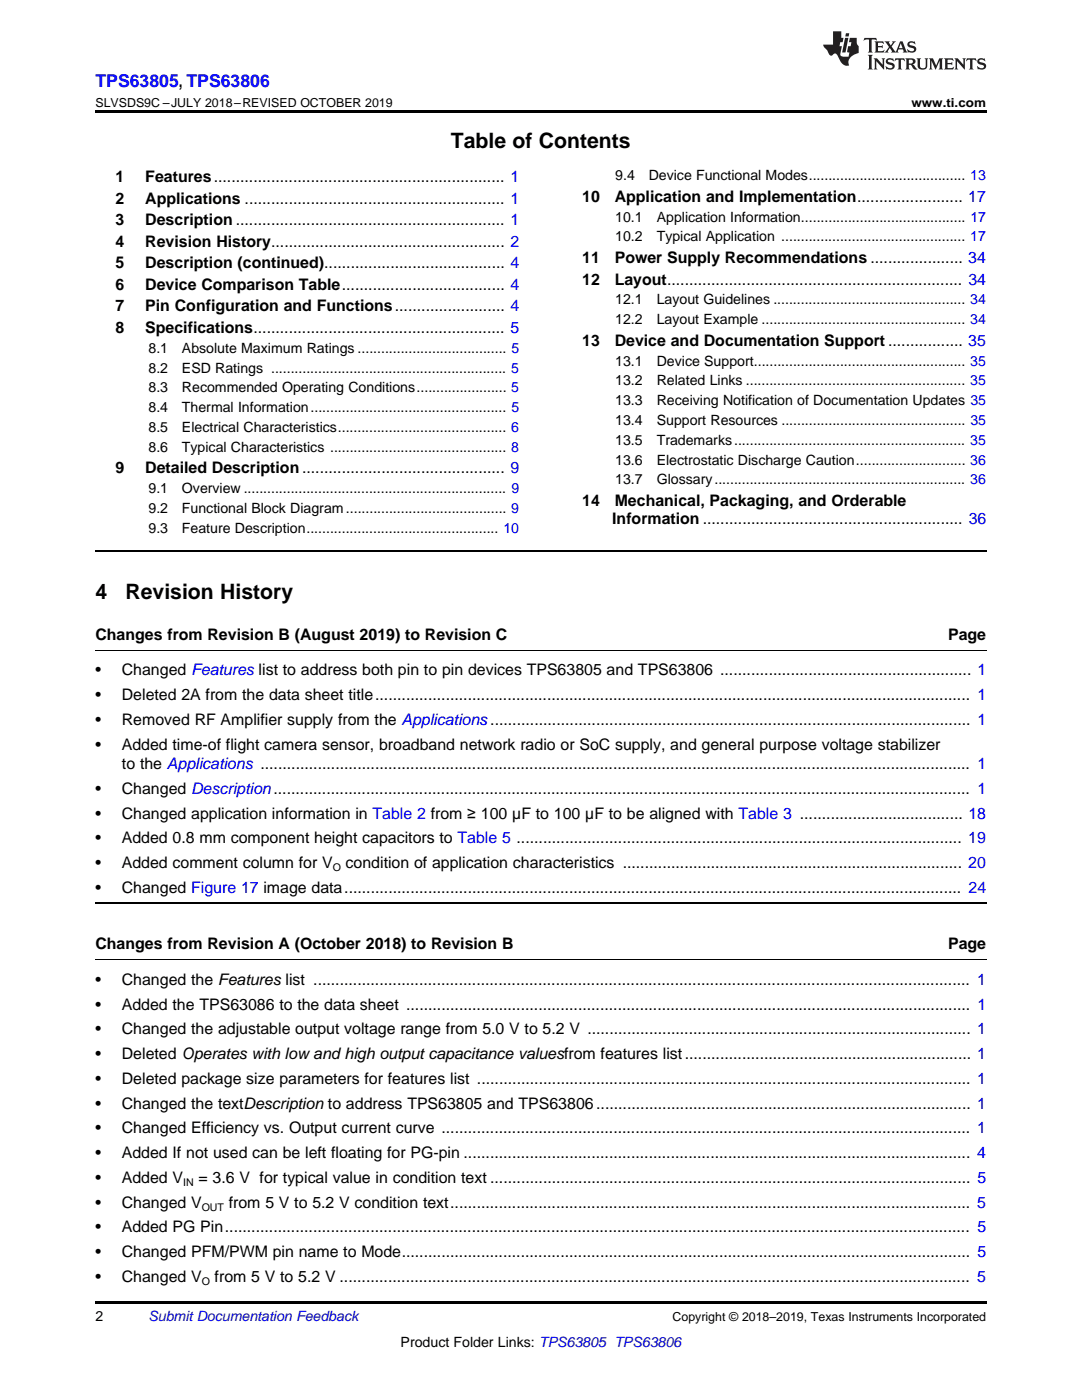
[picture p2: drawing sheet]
<svg xmlns="http://www.w3.org/2000/svg" width="216mm" height="279mm" viewBox="0 0 216 279" stroke-linecap="round" stroke-linejoin="round" font-family="sans-serif">
<defs><g id="words">
<g font-size="4.2">
<text x="90" y="29.6">Table of Contents</text>
<text x="19" y="119.6">4</text>
<text x="25" y="119.6">Revision History</text>
</g>
<text font-size="3.5" fill="#00f" x="19" y="17.3">TPS63805, TPS63806</text>
<g font-size="3.2">
<text x="23" y="36.3">1</text>
<text x="23" y="40.6">2</text>
<text x="29" y="36.3">Features.................................................................. 1</text>
<text x="29" y="40.6">Applications ........................................................... 1</text>
<text x="116.2" y="40.3">10</text>
<text x="122.7" y="40.3">Application and Implementation........................ 17</text>
<text x="23" y="44.9">3</text>
<text x="29" y="44.9">Description ............................................................. 1</text>
<text x="23" y="49.2">4</text>
<text x="23" y="53.6">5</text>
<text x="29" y="49.2">Revision History..................................................... 2</text>
<text x="29" y="53.6">Description (continued)......................................... 4</text>
<text x="116.2" y="52.5">11</text>
<text x="122.7" y="52.5">Power Supply Recommendations ..................... 34</text>
<text x="23" y="57.9">6</text>
<text x="29" y="57.9">Device Comparison Table..................................... 4</text>
<text x="116.2" y="56.8">12</text>
<text x="122.7" y="56.8">Layout................................................................... 34</text>
<text x="23" y="62.2">7</text>
<text x="29" y="62.2">Pin Configuration and Functions......................... 4</text>
<text x="23" y="66.5">8</text>
<text x="29" y="66.5">Specifications......................................................... 5</text>
<text x="116.2" y="69">13</text>
<text x="122.7" y="69">Device and Documentation Support ................. 35</text>
<text x="23" y="94.5">9</text>
<text x="29" y="94.5">Detailed Description.............................................. 9</text>
<text x="116.2" y="101">14</text>
<text x="122.7" y="101">Mechanical, Packaging, and Orderable</text>
<text x="122.2" y="104.5">Information ........................................................... 36</text>
<text x="19" y="127.7">Changes from Revision B (August 2019) to Revision C</text>
<text x="189.2" y="127.7">Page</text>
<text x="19" y="134.8">•</text>
<text x="24.3" y="134.8">Changed Features list to address both pin to pin devices TPS63805 and TPS63806 ......................................................... 1</text>
<text x="19" y="139.7">•</text>
<text x="24.3" y="139.7">Deleted 2A from the data sheet title....................................................................................................................................... 1</text>
<text x="19" y="144.7">•</text>
<text x="19" y="149.6">•</text>
<text x="24.3" y="144.7">Removed RF Amplifier supply from the Applications............................................................................................................. 1</text>
<text x="24.3" y="149.6">Added time-of flight camera sensor, broadband network radio or SoC supply, and general purpose voltage stabilizer</text>
<text x="24.3" y="153.5">to the Applications ................................................................................................................................................................. 1</text>
<text x="19" y="158.4">•</text>
<text x="24.3" y="158.4">Changed Description.............................................................................................................................................................. 1</text>
<text x="19" y="163.4">•</text>
<text x="24.3" y="163.4">Changed application information in Table 2 from ≥ 100 µF to 100 µF to be aligned with Table 3 ..................................... 18</text>
<text x="19" y="168.3">•</text>
<text x="19" y="173.2">•</text>
<text x="24.3" y="168.3">Added 0.8 mm component height capacitors to Table 5 ..................................................................................................... 19</text>
<text x="24.3" y="173.2">Added comment column for V</text>
<text x="69" y="173.2">condition of application characteristics ............................................................................. 20</text>
<text x="19" y="178.2">•</text>
<text x="24.3" y="178.2">Changed Figure 17 image data............................................................................................................................................ 24</text>
<text x="19" y="189.5">Changes from Revision A (October 2018) to Revision B</text>
<text x="189.2" y="189.5">Page</text>
<text x="19" y="196.5">•</text>
<text x="24.3" y="196.5">Changed the Features list ..................................................................................................................................................... 1</text>
<text x="19" y="201.5">•</text>
<text x="24.3" y="201.5">Added the TPS63086 to the data sheet ................................................................................................................................ 1</text>
<text x="19" y="206.4">•</text>
<text x="24.3" y="206.4">Changed the adjustable output voltage range from 5.0 V to 5.2 V ....................................................................................... 1</text>
<text x="19" y="211.3">•</text>
<text x="24.3" y="211.3">Deleted Operates with low and high output capacitance valuesfrom features list................................................................. 1</text>
<text x="19" y="216.3">•</text>
<text x="19" y="221.2">•</text>
<text x="24.3" y="216.3">Deleted package size parameters for features list ................................................................................................................ 1</text>
<text x="24.3" y="221.2">Changed the textDescription to address TPS63805 and TPS63806..................................................................................... 1</text>
<text x="19" y="226.2">•</text>
<text x="24.3" y="226.2">Changed Efficiency vs. Output current curve ........................................................................................................................ 1</text>
<text x="19" y="231.1">•</text>
<text x="24.3" y="231.1">Added If not used can be left floating for PG-pin ................................................................................................................... 4</text>
<text x="19" y="236">•</text>
<text x="24.3" y="236">Added V</text>
<text x="39.6" y="236">= 3.6 V for typical value in condition text ............................................................................................................. 5</text>
<text x="19" y="241">•</text>
<text x="19" y="245.9">•</text>
<text x="24.3" y="241">Changed V</text>
<text x="24.3" y="245.9">Added PG Pin......................................................................................................................................................................... 5</text>
<text x="45.6" y="241">from 5 V to 5.2 V condition text...................................................................................................................... 5</text>
<text x="19" y="250.9">•</text>
<text x="24.3" y="250.9">Changed PFM/PWM pin name to Mode................................................................................................................................. 5</text>
<text x="19" y="255.8">•</text>
<text x="24.3" y="255.8">Changed V</text>
<text x="42.8" y="255.8">from 5 V to 5.2 V ............................................................................................................................................... 5</text>
</g>
<g font-size="2.8">
<text x="122.8" y="36">9.4</text>
<text x="129.4" y="36">Device Functional Modes........................................ 13</text>
<text x="122.8" y="44.2">10.1</text>
<text x="131" y="44.2">Application Information.......................................... 17</text>
<text x="122.8" y="48.2">10.2</text>
<text x="131" y="48.2">Typical Application ............................................... 17</text>
<text x="122.8" y="60.7">12.1</text>
<text x="122.8" y="64.7">12.2</text>
<text x="131" y="60.7">Layout Guidelines ................................................. 34</text>
<text x="131" y="64.7">Layout Example .................................................... 34</text>
<text x="29.6" y="70.4">8.1</text>
<text x="36.3" y="70.4">Absolute Maximum Ratings ...................................... 5</text>
<text x="29.6" y="74.4">8.2</text>
<text x="36.3" y="74.4">ESD Ratings ............................................................ 5</text>
<text x="122.8" y="73">13.1</text>
<text x="122.8" y="76.9">13.2</text>
<text x="131" y="73">Device Support...................................................... 35</text>
<text x="131" y="76.9">Related Links ........................................................ 35</text>
<text x="29.6" y="78.3">8.3</text>
<text x="29.6" y="82.3">8.4</text>
<text x="36.3" y="78.3">Recommended Operating Conditions....................... 5</text>
<text x="36.3" y="82.3">Thermal Information.................................................. 5</text>
<text x="122.8" y="80.9">13.3</text>
<text x="131" y="80.9">Receiving Notification of Documentation Updates 35</text>
<text x="29.6" y="86.2">8.5</text>
<text x="36.3" y="86.2">Electrical Characteristics........................................... 6</text>
<text x="122.8" y="84.8">13.4</text>
<text x="122.8" y="88.8">13.5</text>
<text x="131" y="84.8">Support Resources ............................................... 35</text>
<text x="131" y="88.8">Trademarks........................................................... 35</text>
<text x="29.6" y="90.2">8.6</text>
<text x="36.3" y="90.2">Typical Characteristics ............................................. 8</text>
<text x="122.8" y="92.7">13.6</text>
<text x="131" y="92.7">Electrostatic Discharge Caution............................ 36</text>
<text x="29.6" y="98.4">9.1</text>
<text x="36.3" y="98.4">Overview ................................................................... 9</text>
<text x="122.8" y="96.7">13.7</text>
<text x="131" y="96.7">Glossary................................................................ 36</text>
<text x="29.6" y="102.4">9.2</text>
<text x="29.6" y="106.3">9.3</text>
<text x="36.3" y="102.4">Functional Block Diagram......................................... 9</text>
<text x="36.3" y="106.3">Feature Description................................................. 10</text>
<text x="19" y="263.6">2</text>
<text x="79.9" y="268.9">Product Folder Links: TPS63805 TPS63806</text>
</g>
<text font-size="2.8" fill="#0000c8" x="29.6" y="263.6">Submit Documentation Feedback</text>
<g font-size="2.5">
<text x="19" y="21.4">SLVSDS9C –JULY 2018–REVISED OCTOBER 2019</text>
<text x="181.9" y="21.4">www.ti.com</text>
<text x="134.2" y="263.6">Copyright © 2018–2019, Texas Instruments Incorporated</text>
</g>
<g font-size="2.1">
<text x="66.4" y="173.9">O</text>
<text x="36.5" y="236.7">IN</text>
<text x="40.3" y="241.6">OUT</text>
<text x="40.3" y="256.4">O</text>
</g>
</g></defs>
<path d="M19 22h177.8v.5h-177.8zM19 259.7h177.8v.5h-177.8z" fill="#000"/>
<path d="M19 129.8h177.8M19 191.5h177.8" fill="none" stroke="#000" stroke-width=".2"/>
<path d="M19 110h177.8M19 180.1h177.8" fill="none" stroke="#000" stroke-width=".35"/>
<g fill="#231f20">
<path d="M172.5 7.6l-.1 .5 .4-.2h.6v.1v2.1l-.2 .4h.9l-.2-.4v-2.1l.1-.1h.5l.5 .2-.2-.5zM174.5 8.3l.2 .3v1.5l-.2 .4h1.8l.2-.6a1.04 1.04 0 0 1-1.3 .2v-.7h.6l.3 .2v-.6l-.3 .2h-.6v-.6l.8-.1 .4 .3-.2-.5zM176.5 8.3l.9 1.1-.9 1.1h.8l-.2-.2 .4-.7 .5 .7-.2 .2h1.5l-.2-.2 .2-.4h.9l.1 .4-.2 .2h1l-.3-.3-.7-1.9h-.5l-.9 2-.8-1 .9-1h-.8l.1 .3-.4 .5-.3-.6 .1-.2zM179.7 8.6l.4 1h-.7zM181.3 8.4a.63 .63 0 0 0-.2 .7 .63 .63 0 0 0 .6 .4l.6 .2 .1 .2a.75 .75 0 0 1-.7 .4 .75 .75 0 0 1-.6-.5l.1 .7 .1-.1a1.11 1.11 0 0 0 1.5-.6 1.13 1.13 0 0 0-1.2-.8l-.1-.4a1.04 1.04 0 0 1 1.2 .2l-.2-.5-.2 .1-.4-.2zM173.2 10.9l.2 .4v2.2l-.2 .4h1l-.3-.4v-2.2l.3-.4zM174.3 11.6l.3 .4v1.5l-.3 .4h.8l-.2-.4v-1.3l1.5 1.7v-1.9l.2-.4h-.7l.2 .4v.9l-1.1-1.3zM177 11.8a.62 .62 0 0 0-.2 .7 .62 .62 0 0 0 .6 .4l.6 .1 .1 .3a.76 .76 0 0 1-.7 .3 .76 .76 0 0 1-.7-.4l.2 .7 .1-.1a1.11 1.11 0 0 0 1.5-.6 1.13 1.13 0 0 0-1.2-.8l-.1-.4a1.04 1.04 0 0 1 1.2 .2l-.2-.6-.2 .1-.5-.1zM178.7 11.6l-.2 .6a.61 .61 0 0 1 .8-.3v1.6l-.2 .4h.9l-.2-.4v-1.6a.63 .63 0 0 1 .7 .3l-.1-.6zM180.6 11.6l.3 .4v1.5l-.3 .4h1l-.2-.2-.1-.8 .6 .2a.76 .76 0 0 0 1.2 .7l-1-1a.58 .58 0 0 0 .6-.5 .58 .58 0 0 0-.5-.6zM181.4 11.9h.1a.45 .45 0 0 1 .5 .1 .45 .45 0 0 1 .1 .5l-.8 .2zM182.9 11.6l.2 .2a2.17 2.17 0 0 0 .3 1.9 .99 .99 0 0 0 1.6-.6v-1.1l.2-.4h-.7l.2 .2a1.92 1.92 0 0 1-.2 1.8 .6 .6 0 0 1-.9-.5v-1.1l.2-.4zM185.4 11.6l.2 .4v1.5l-.2 .4h.7l-.2-.4v-1.4l.8 1.8 .8-1.8v1.4l-.2 .4h.9l-.2-.4v-1.5l.2-.4h-.8l-.6 1.5-.6-1.5zM188.4 11.6l.2 .4v1.5l-.2 .4h1.8l.1-.6a1.04 1.04 0 0 1-1.2 .1v-.6h.5l.4 .2v-.6l-.4 .2h-.5v-.7h.8l.3 .3-.1-.6zM190.5 11.6l.2 .4v1.5l-.2 .4h.7l-.2-.4v-1.3l1.5 1.7v-1.9l.2-.4h-.7l.2 .4v.9l-1.1-1.3zM192.9 11.6l-.1 .6a.61 .61 0 0 1 .7-.3l.1 1.6-.3 .4h1l-.3-.4 .1-1.6a.63 .63 0 0 1 .7 .3l-.1-.6zM195.2 11.8a.62 .62 0 0 0-.2 .7 .62 .62 0 0 0 .6 .4l.6 .1 .1 .3a.76 .76 0 0 1-.7 .3 .76 .76 0 0 1-.6-.4l.1 .7 .1-.1a1.11 1.11 0 0 0 1.6-.6 1.13 1.13 0 0 0-1.3-.8l-.1-.4a1.04 1.04 0 0 1 1.2 .2l-.1-.6-.2 .1-.5-.1z"/>
<path d="M166.2 6.3v2.6h-1.9v.4l.8 .9a.91 .91 0 0 0 1 .8 .56 .56 0 0 1 .5-.3 .56 .56 0 0 1 .5 .3l.4 .8a1.53 1.53 0 0 0 1.9 1.2 1.54 1.54 0 0 1 1-2.1l.9-.3v-1.4a1.52 1.52 0 0 1-.4-1.6h-1.3l-.2 .8h.5l-.2 .8h-.5l-.1 1v.2l.4 .1-.2 .8a1.93 1.93 0 0 1-1.6-.3l.3-1.8h-.5l.2-.8h.4l.2-.8h-.4v-1.3zM168.6 7.6l-.6 2.9h.7l.6-2.9zM168.8 6.6l-.1 .7h.6l.2-.7z"/>
</g>
<use href="#words"/>
</svg>
